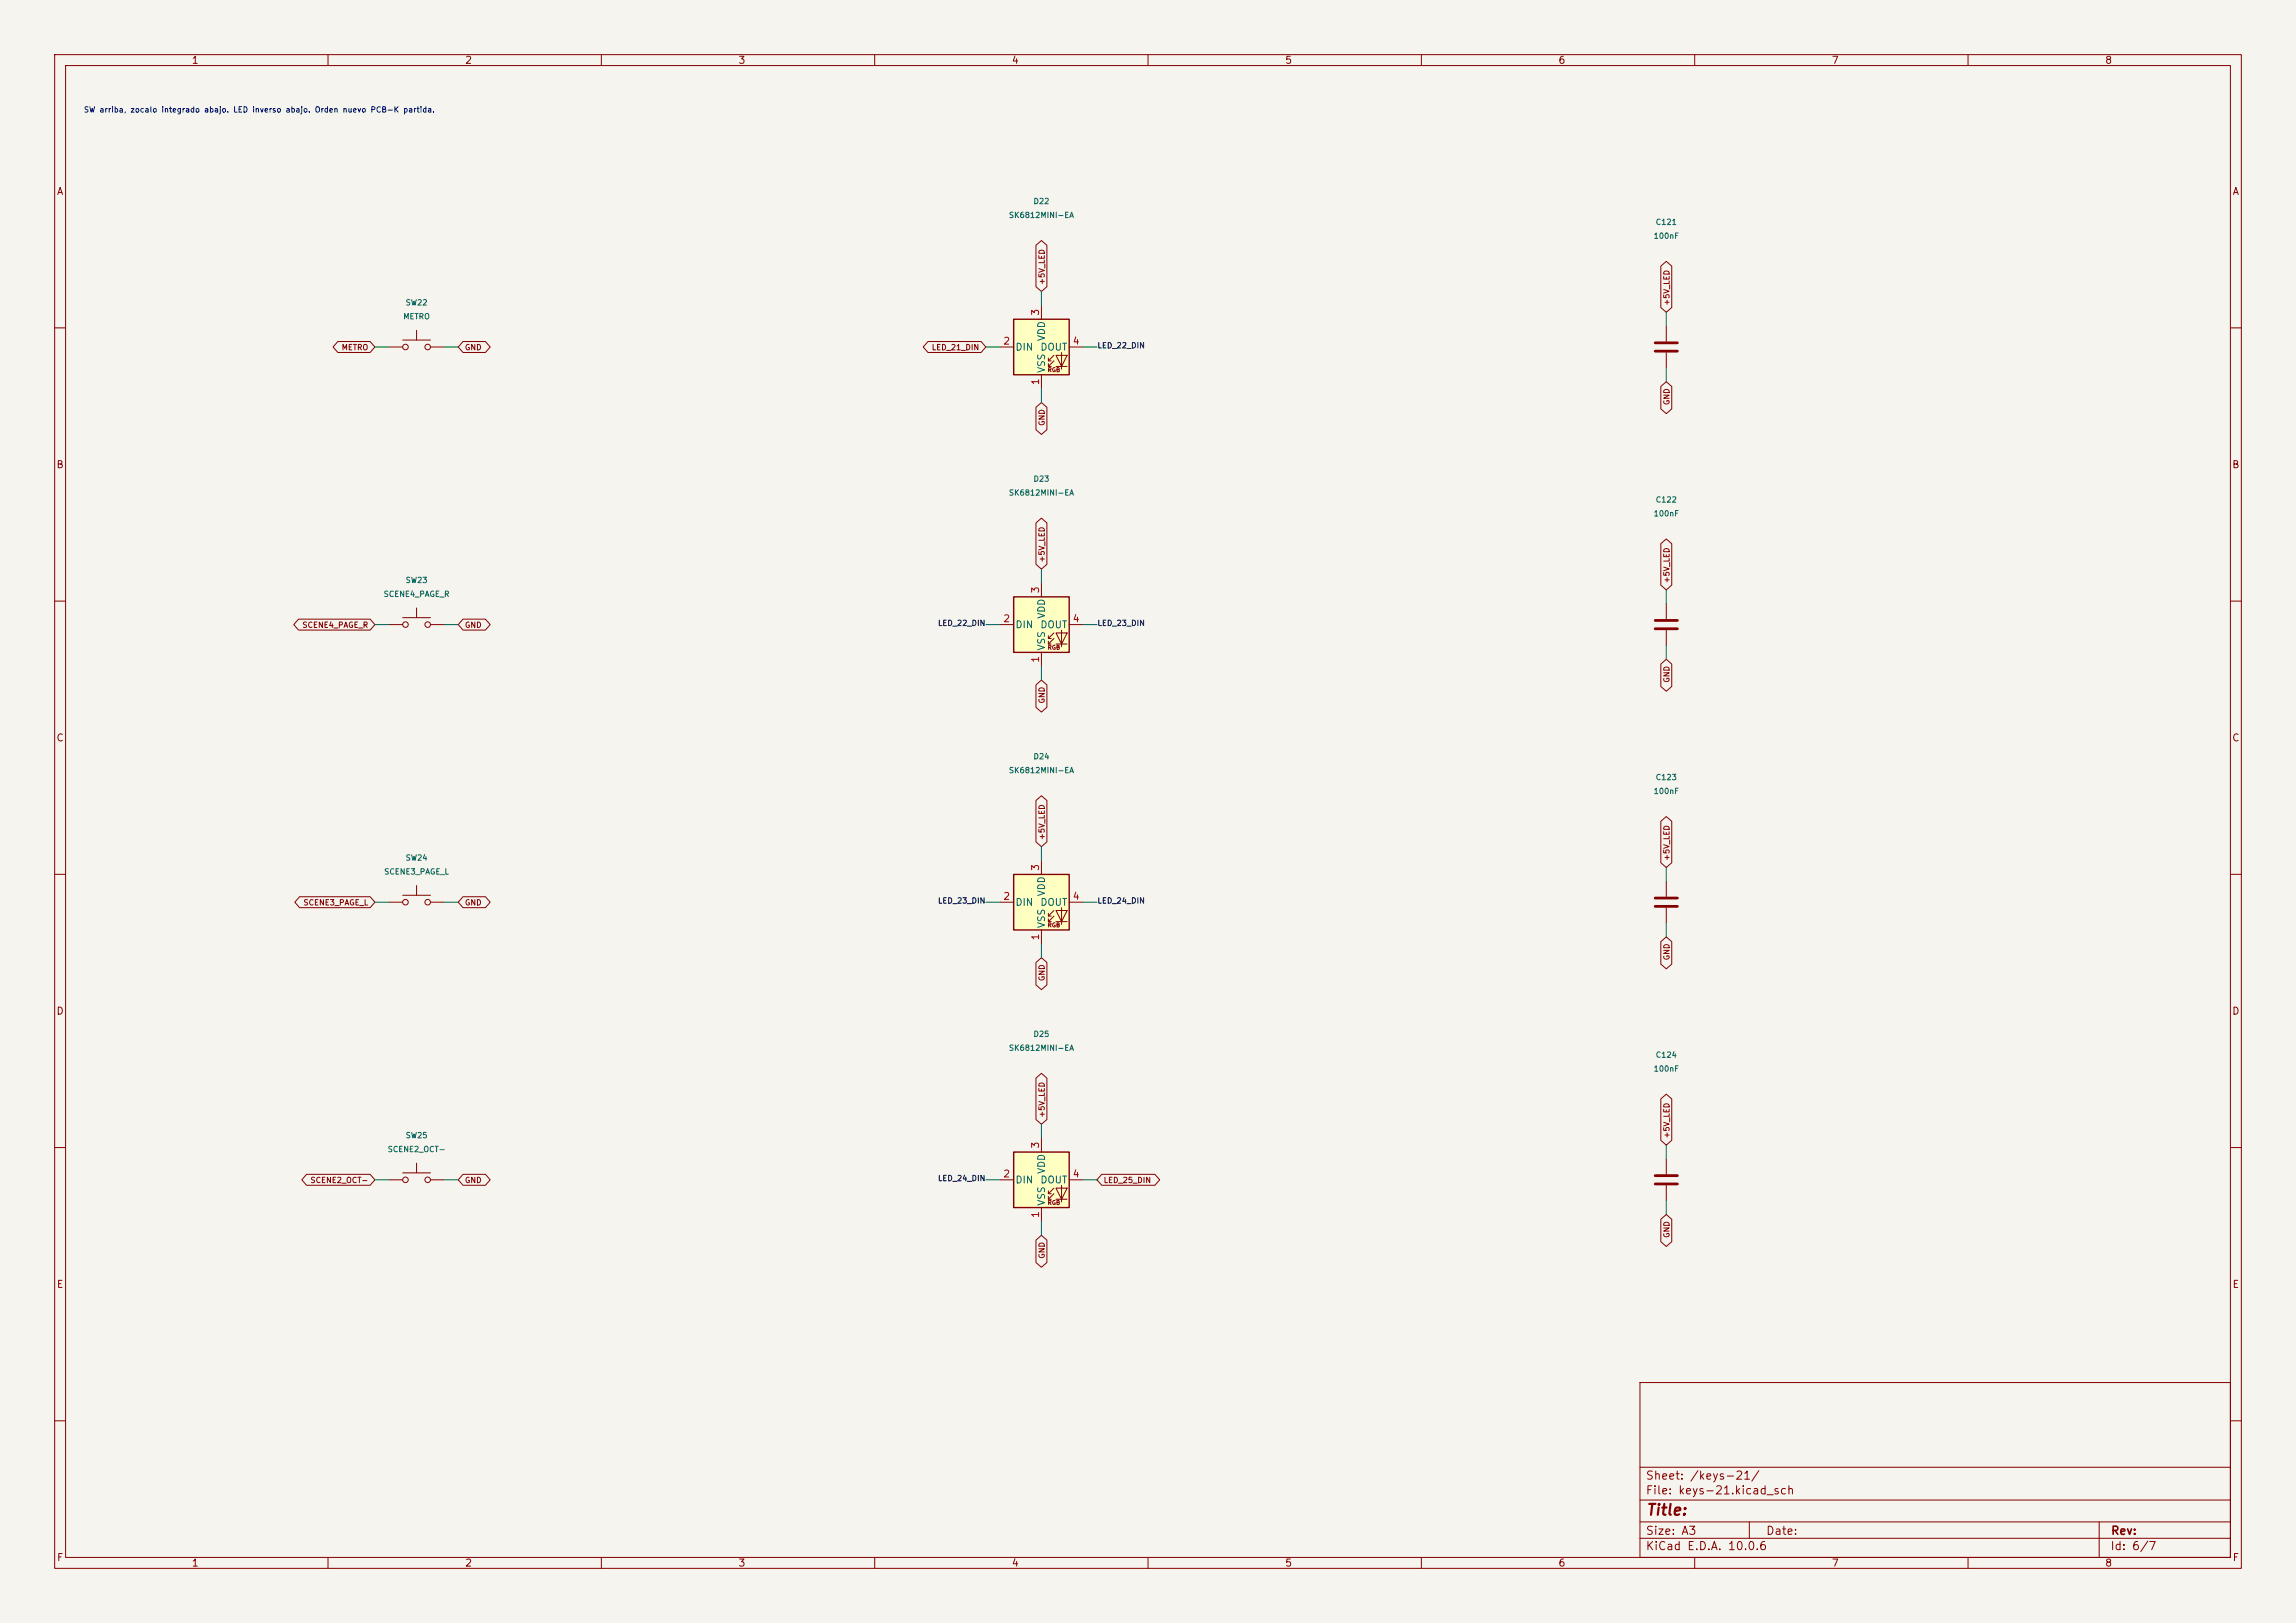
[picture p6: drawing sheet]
<svg xmlns="http://www.w3.org/2000/svg" width="420mm" height="297mm" viewBox="0 0 420 297" stroke-linecap="round" stroke-linejoin="round" font-family="sans-serif">
<defs><g id="words">
<text font-size="2" fill="#840000" x="301" y="277.8">Title:</text>
<g font-size="1.5" fill="#840000">
<text x="300.9" y="273.8">File: keys-21.kicad_sch</text>
<text x="300.9" y="271.1">Sheet: /keys-21/</text>
<text x="300.9" y="281.2">Size: A3</text>
<text x="322.9" y="281.2">Date:</text>
<text x="386" y="281.2">Rev:</text>
<text x="300.9" y="284">KiCad E.D.A. 10.0.6</text>
<text x="385.9" y="284">Id: 6/7</text>
</g>
<g font-size="1.3" fill="#840000">
<text x="35" y="12">1</text>
<text x="85" y="12">2</text>
<text x="135" y="12">3</text>
<text x="185" y="12">4</text>
<text x="235" y="12">5</text>
<text x="285" y="12">6</text>
<text x="335" y="12">7</text>
<text x="385" y="12">8</text>
<text x="10.3" y="36">A</text>
<text x="408.3" y="36">A</text>
<text x="10.2" y="86">B</text>
<text x="408.2" y="86">B</text>
<text x="10.2" y="136">C</text>
<text x="408.2" y="136">C</text>
<text x="10.2" y="186">D</text>
<text x="408.2" y="186">D</text>
<text x="10.3" y="236">E</text>
<text x="408.3" y="236">E</text>
<text x="10.3" y="286">F</text>
<text x="35" y="287">1</text>
<text x="85" y="287">2</text>
<text x="135" y="287">3</text>
<text x="185" y="287">4</text>
<text x="235" y="287">5</text>
<text x="285" y="287">6</text>
<text x="335" y="287">7</text>
<text x="385" y="287">8</text>
<text x="408.3" y="286">F</text>
</g>
<g font-size="1.3" fill="#a90000">
<text x="190.4" y="57.9" transform="rotate(-90 190.4 57.9)">3</text>
<text x="183.4" y="63.4">2</text>
<text x="196.1" y="63.4">4</text>
<text x="190.4" y="70.6" transform="rotate(-90 190.4 70.6)">1</text>
<text x="190.4" y="108.7" transform="rotate(-90 190.4 108.7)">3</text>
<text x="183.4" y="114.2">2</text>
<text x="196.1" y="114.2">4</text>
<text x="190.4" y="121.4" transform="rotate(-90 190.4 121.4)">1</text>
<text x="190.4" y="159.5" transform="rotate(-90 190.4 159.5)">3</text>
<text x="183.4" y="165">2</text>
<text x="196.1" y="165">4</text>
<text x="190.4" y="172.2" transform="rotate(-90 190.4 172.2)">1</text>
<text x="183.4" y="215.8">2</text>
<text x="190.4" y="210.3" transform="rotate(-90 190.4 210.3)">3</text>
<text x="196.1" y="215.8">4</text>
<text x="190.4" y="223" transform="rotate(-90 190.4 223)">1</text>
</g>
<g font-size="1.3" fill="#006464">
<text x="185.6" y="64.5">DIN</text>
<text x="190.2" y="64.5">DOUT</text>
<text x="191.5" y="62.5" transform="rotate(-90 191.5 62.5)">VDD</text>
<text x="191.5" y="68.4" transform="rotate(-90 191.5 68.4)">VSS</text>
<text x="191.5" y="113.3" transform="rotate(-90 191.5 113.3)">VDD</text>
<text x="185.6" y="115.3">DIN</text>
<text x="190.2" y="115.3">DOUT</text>
<text x="191.5" y="119.2" transform="rotate(-90 191.5 119.2)">VSS</text>
<text x="185.6" y="166.1">DIN</text>
<text x="190.2" y="166.1">DOUT</text>
<text x="191.5" y="164.1" transform="rotate(-90 191.5 164.1)">VDD</text>
<text x="191.5" y="170" transform="rotate(-90 191.5 170)">VSS</text>
<text x="191.5" y="214.9" transform="rotate(-90 191.5 214.9)">VDD</text>
<text x="185.6" y="216.9">DIN</text>
<text x="190.2" y="216.9">DOUT</text>
<text x="191.5" y="220.8" transform="rotate(-90 191.5 220.8)">VSS</text>
</g>
<text font-size="1" fill="#0000c2" x="15.2" y="20.8">SW arriba, zocalo integrado abajo. LED inverso abajo. Orden nuevo PCB-K partida.</text>
<g font-size="1" fill="#006464">
<text x="184.4" y="40.1">SK6812MINI-EA</text>
<text x="188.9" y="37.6">D22</text>
<text x="302.8" y="41.4">C121</text>
<text x="302.4" y="43.9">100nF</text>
<text x="73.7" y="58.7">METRO</text>
<text x="74.1" y="56.1">SW22</text>
<text x="188.9" y="88.4">D23</text>
<text x="184.4" y="90.9">SK6812MINI-EA</text>
<text x="302.4" y="94.7">100nF</text>
<text x="302.8" y="92.2">C122</text>
<text x="74.1" y="106.9">SW23</text>
<text x="70.1" y="109.5">SCENE4_PAGE_R</text>
<text x="184.4" y="141.7">SK6812MINI-EA</text>
<text x="188.9" y="139.2">D24</text>
<text x="302.8" y="143">C123</text>
<text x="302.4" y="145.5">100nF</text>
<text x="70.2" y="160.3">SCENE3_PAGE_L</text>
<text x="74.1" y="157.7">SW24</text>
<text x="188.9" y="190">D25</text>
<text x="184.4" y="192.5">SK6812MINI-EA</text>
<text x="302.4" y="196.3">100nF</text>
<text x="302.8" y="193.8">C124</text>
<text x="74.1" y="208.5">SW25</text>
<text x="70.8" y="211.1">SCENE2_OCT-</text>
</g>
<g font-size="1" fill="#840000">
<text x="191.3" y="52.2" transform="rotate(-90 191.3 52.2)">+5V_LED</text>
<text x="305.6" y="56" transform="rotate(-90 305.6 56)">+5V_LED</text>
<text x="62.4" y="64.3">METRO</text>
<text x="84.9" y="64.3">GND</text>
<text x="170.3" y="64.3">LED_21_DIN</text>
<text x="305.6" y="74.2" transform="rotate(-90 305.6 74.2)">GND</text>
<text x="191.3" y="78" transform="rotate(-90 191.3 78)">GND</text>
<text x="191.3" y="103" transform="rotate(-90 191.3 103)">+5V_LED</text>
<text x="305.6" y="106.8" transform="rotate(-90 305.6 106.8)">+5V_LED</text>
<text x="55.2" y="115.1">SCENE4_PAGE_R</text>
<text x="84.9" y="115.1">GND</text>
<text x="305.6" y="125" transform="rotate(-90 305.6 125)">GND</text>
<text x="191.3" y="128.8" transform="rotate(-90 191.3 128.8)">GND</text>
<text x="191.3" y="153.8" transform="rotate(-90 191.3 153.8)">+5V_LED</text>
<text x="305.6" y="157.6" transform="rotate(-90 305.6 157.6)">+5V_LED</text>
<text x="55.4" y="165.9">SCENE3_PAGE_L</text>
<text x="84.9" y="165.9">GND</text>
<text x="191.3" y="179.6" transform="rotate(-90 191.3 179.6)">GND</text>
<text x="305.6" y="175.8" transform="rotate(-90 305.6 175.8)">GND</text>
<text x="191.3" y="204.6" transform="rotate(-90 191.3 204.6)">+5V_LED</text>
<text x="305.6" y="208.4" transform="rotate(-90 305.6 208.4)">+5V_LED</text>
<text x="56.7" y="216.7">SCENE2_OCT-</text>
<text x="84.9" y="216.7">GND</text>
<text x="201.8" y="216.7">LED_25_DIN</text>
<text x="305.6" y="226.6" transform="rotate(-90 305.6 226.6)">GND</text>
<text x="191.3" y="230.4" transform="rotate(-90 191.3 230.4)">GND</text>
</g>
<g font-size="1" fill="#0f0f0f">
<text x="200.7" y="64">LED_22_DIN</text>
<text x="171.5" y="114.8">LED_22_DIN</text>
<text x="200.7" y="114.8">LED_23_DIN</text>
<text x="171.5" y="165.6">LED_23_DIN</text>
<text x="200.7" y="165.6">LED_24_DIN</text>
<text x="171.5" y="216.4">LED_24_DIN</text>
</g>
<g font-size=".8" fill="#840000">
<text x="191.6" y="68.3">RGB</text>
<text x="191.6" y="119.1">RGB</text>
<text x="191.6" y="169.9">RGB</text>
<text x="191.6" y="220.7">RGB</text>
</g>
</g></defs>
<path d="M0 0h420v297h-420z" fill="#f5f4ef" stroke="#f5f4ef" stroke-width=".18"/>
<g fill="none" stroke="#840000" stroke-width=".18">
<path d="M10 10h400v277h-400zM12 12h396v273h-396zM60 10v2M110 10v2M160 10v2M210 10v2M260 10v2M310 10v2M360 10v2M10 60h2M408 60h2M10 110h2"/>
<path d="M304.8 110.5v2.8M304.8 115.3v2.8M408 110h2M10 160h2M408 160h2M10 210h2M408 210h2M300 253h108v32h-108zM10 260h2M300 278.5h108M300 274.5h108M300 268.5h108"/>
<path d="M320 278.5v3M384 278.5v6.5M408 260h2M60 285v2M110 285v2M160 285v2M210 285v2M260 285v2M300 281.5h108M310 285v2M360 285v2"/>
</g>
<path d="M302.8 113.5h4M302.8 115.1h4" fill="none" stroke="#840000" stroke-width=".51"/>
<path d="M185.4 210.8h10.2v10.2h-10.2z" fill="#ffffc2"/>
<path d="M182.9 215.9h2.5M190.5 208.3v2.5M191.8 218.4h.5M191.8 219.5h.5M192.8 217.4l-1 1v-.5M192.8 218.4l-1 1.1v-.6M193.2 217.4h2l-1 2.1zM193.2 219.5h2M194.2 216.9v3.1M195.6 215.9h2.5M190.5 221v2.5" fill="none" stroke="#840000" stroke-width=".18"/>
<path d="M185.4 210.8h10.2v10.2h-10.2z" fill="none" stroke="#840000" stroke-width=".25"/>
<path d="M185.4 160h10.2v10.2h-10.2z" fill="#ffffc2"/>
<path d="M190.5 157.5v2.5M182.9 165.1h2.5M190.5 170.2v2.5M191.8 167.6h.5M191.8 168.7h.5M192.8 166.6l-1 1v-.5M192.8 167.6l-1 1.1v-.6M193.2 166.6h2l-1 2.1zM193.2 168.7h2M194.2 166.1v3.1M195.6 165.1h2.5" fill="none" stroke="#840000" stroke-width=".18"/>
<path d="M185.4 160h10.2v10.2h-10.2z" fill="none" stroke="#840000" stroke-width=".25"/>
<path d="M185.4 109.2h10.2v10.2h-10.2z" fill="#ffffc2"/>
<path d="M182.9 114.3h2.5M190.5 106.7v2.5M190.5 119.4v2.5M191.8 116.8h.5M191.8 117.9h.5M192.8 115.8l-1 1v-.5M192.8 116.8l-1 1.1v-.6M193.2 115.8h2l-1 2.1zM193.2 117.9h2M194.2 115.3v3.1M195.6 114.3h2.5" fill="none" stroke="#840000" stroke-width=".18"/>
<path d="M185.4 109.2h10.2v10.2h-10.2z" fill="none" stroke="#840000" stroke-width=".25"/>
<path d="M185.4 58.4h10.2v10.2h-10.2z" fill="#ffffc2"/>
<g fill="none" stroke="#840000" stroke-width=".18">
<path d="M189.5 44.9l1-.9 1 .9v7.6l-1 .8-1-.8zM190.5 55.9v2.5M303.8 48.7l1-.9 1 .9v7.6l-1 .9-1-.9zM304.8 59.7v2.8M61.8 62.5h5.9l.9 1-.9 1h-5.9l-.9-1zM71.1 63.5h2.6M73.7 62.2h5M76.2 60.5v1.7M78.7 63.5h2.6M84.7 62.5h4.1l.9 1-.9 1h-4.1l-.9-1zM169.7 62.5h9.8l.8 1-.8 1h-9.8l-.8-1zM182.9 63.5h2.5"/>
<path d="M189.5 74.5l1-.8 1 .8v4.1l-1 .9-1-.9zM190.5 68.6v2.5M191.8 66h.5M191.8 67.1h.5M192.8 65l-1 1v-.5M192.8 66l-1 1.1v-.6M193.2 65h2l-1 2.1zM193.2 67.1h2M194.2 64.5v3.1M195.6 63.5h2.5M303.8 70.7l1-.8 1 .8v4.1l-1 .9-1-.9zM304.8 64.5v2.8"/>
<path d="M189.5 95.7l1-.9 1 .9v7.6l-1 .8-1-.8zM303.8 99.5l1-.9 1 .9v7.6l-1 .9-1-.9zM54.6 113.3h13.1l.9 1-.9 1h-13.1l-.9-1zM71.1 114.3h2.6M73.7 113h5M76.2 111.3v1.7M78.7 114.3h2.6M84.7 113.3h4.1l.9 1-.9 1h-4.1l-.9-1zM189.5 125.3l1-.8 1 .8v4.1l-1 .9-1-.9zM303.8 121.5l1-.8 1 .8v4.1l-1 .9-1-.9zM189.5 146.5l1-.9 1 .9v7.6l-1 .8-1-.8zM303.8 150.3l1-.9 1 .9v7.6l-1 .9-1-.9z"/>
<path d="M54.8 164.1h12.9l.9 1-.9 1h-12.9l-.9-1zM71.1 165.1h2.6M73.7 163.8h5M76.2 162.1v1.7M78.7 165.1h2.6M84.7 164.1h4.1l.9 1-.9 1h-4.1l-.9-1zM189.5 176.1l1-.8 1 .8v4.1l-1 .9-1-.9zM303.8 172.3l1-.8 1 .8v4.1l-1 .9-1-.9zM304.8 161.3v2.8M304.8 166.1v2.8M189.5 197.3l1-.9 1 .9v7.6l-1 .8-1-.8zM56.1 214.9h11.6l.9 1-.9 1h-11.6l-.9-1z"/>
<path d="M71.1 215.9h2.6M73.7 214.6h5M76.2 212.9v1.7M78.7 215.9h2.6M84.7 214.9h4.1l.9 1-.9 1h-4.1l-.9-1zM201.5 214.9h9.8l.8 1-.8 1h-9.8l-.8-1zM303.8 201.1l1-.9 1 .9v7.6l-1 .9-1-.9zM304.8 212.1v2.8M304.8 216.9v2.8M189.5 226.9l1-.8 1 .8v4.1l-1 .9-1-.9zM303.8 223.1l1-.9 1 .9v4.1l-1 .9-1-.9z"/>
<circle cx="74.2" cy="63.5" r=".51"/>
<circle cx="78.2" cy="63.5" r=".51"/>
<circle cx="74.2" cy="114.3" r=".51"/>
<circle cx="78.2" cy="114.3" r=".51"/>
<circle cx="74.2" cy="165.1" r=".51"/>
<circle cx="78.2" cy="165.1" r=".51"/>
<circle cx="74.2" cy="215.9" r=".51"/>
<circle cx="78.2" cy="215.9" r=".51"/>
</g>
<path d="M185.4 58.4h10.2v10.2h-10.2z" fill="none" stroke="#840000" stroke-width=".25"/>
<path d="M302.8 62.7h4M302.8 64.3h4M302.8 164.3h4M302.8 165.9h4M302.8 215.1h4M302.8 216.7h4" fill="none" stroke="#840000" stroke-width=".51"/>
<g fill="none" stroke="#009600" stroke-width=".18">
<path d="M190.5 53.3v2.6M304.8 57.2v2.5M68.6 63.5h2.5M81.3 63.5h2.5M180.3 63.5h2.6M190.5 71.1v2.6M198.1 63.5h2.6M304.8 67.3v2.6M68.6 114.3h2.5M81.3 114.3h2.5M180.3 114.3h2.6M190.5 104.1v2.6"/>
<path d="M198.1 114.3h2.6M304.8 108v2.5M304.8 118.1v2.6M190.5 121.9v2.6M190.5 154.9v2.6M304.8 158.8v2.5M68.6 165.1h2.5M81.3 165.1h2.5M180.3 165.1h2.6M190.5 172.7v2.6M198.1 165.1h2.6M304.8 168.9v2.6"/>
<path d="M68.6 215.9h2.5M81.3 215.9h2.5M180.3 215.9h2.6M190.5 205.7v2.6M198.1 215.9h2.6M304.8 209.6v2.5M304.8 219.7v2.5M190.5 223.5v2.6"/>
</g>
<use href="#words"/>
</svg>
